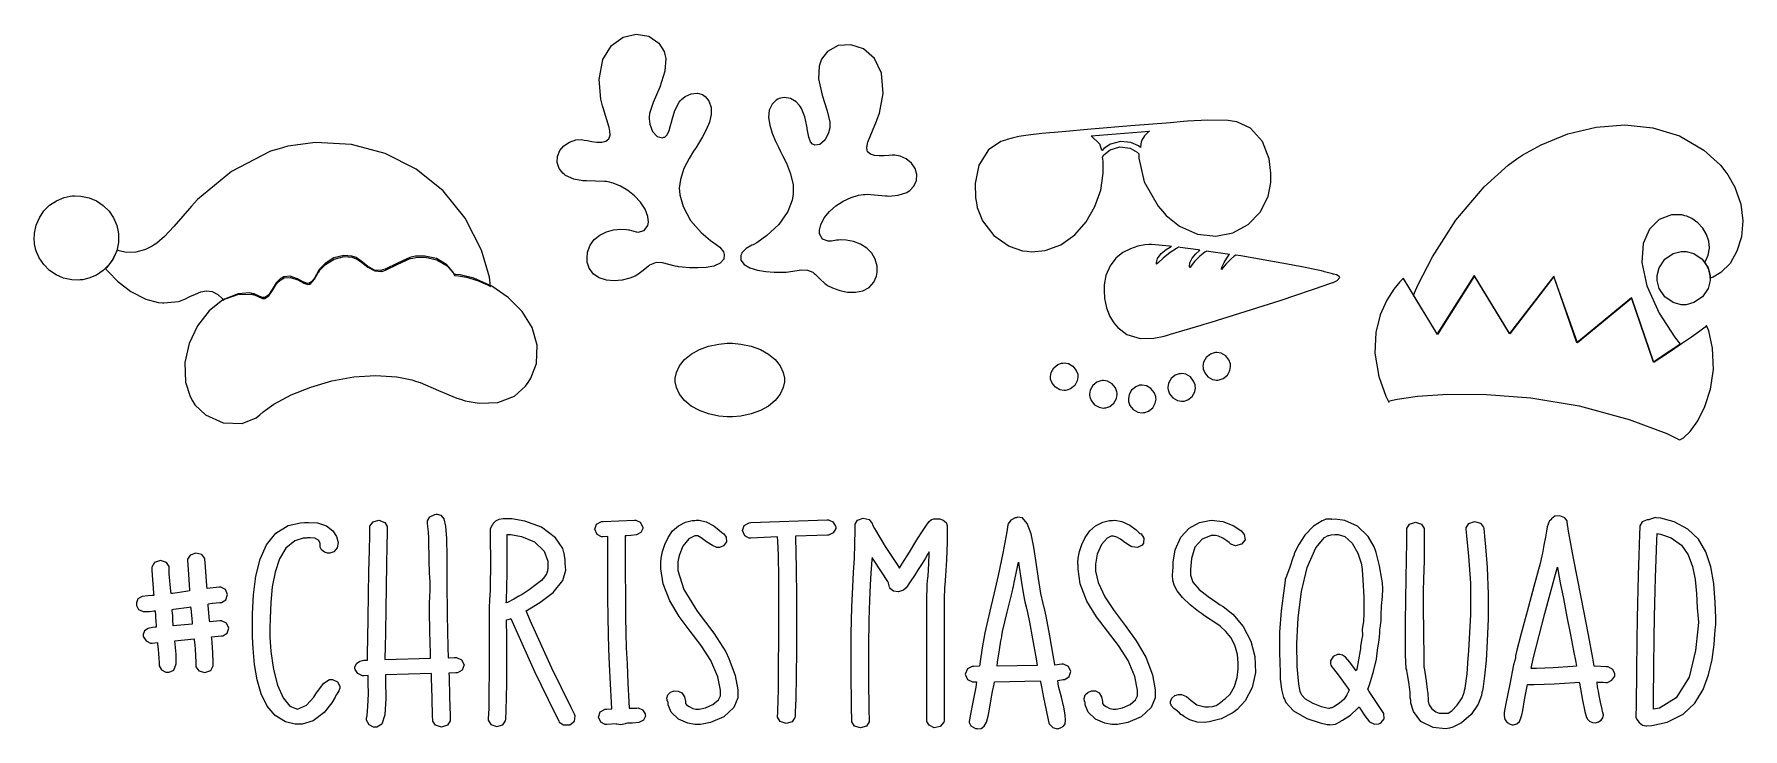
# Model space of a CAD drawing. Extents: x 0.18 to 7, y 1.45 to 4.22.
import ezdxf

# ---------------------------------------------------------------- set-up
doc = ezdxf.new("R2010")
doc.units = 0
doc.layers.get('0').update_dxf_attribs({"linetype": 'CONTINUOUS'})

msp = doc.modelspace()

# ---------------------------------------------------------------- linework, layer by layer
at = {"color": 39}
for points in [[(2.93435, 3.35038), (2.93587, 3.34483), (2.93392, 3.32628), (2.91954, 3.3094), (2.89497, 3.29861), (2.86388, 3.29281), (2.83003, 3.29081), (2.7971, 3.2915), (2.76882, 3.29368), (2.75385, 3.29542), (2.74897, 3.29617), (2.74046, 3.29775), (2.71528, 3.30447), (2.68892, 3.31168), (2.66471, 3.31244), (2.64361, 3.30518), (2.63747, 3.30138), (2.63303, 3.29856), (2.61274, 3.28125), (2.59142, 3.26443), (2.58649, 3.26183), (2.58003, 3.25836), (2.5594, 3.25028), (2.52886, 3.24257), (2.4969, 3.23958), (2.4656, 3.24203), (2.43707, 3.25076), (2.41331, 3.2665), (2.39643, 3.2901), (2.38917, 3.31413), (2.38857, 3.32221), (2.38792, 3.33018), (2.39035, 3.35433), (2.40033, 3.38172), (2.41704, 3.40435), (2.43918, 3.4221), (2.46522, 3.43494), (2.49382, 3.44282), (2.5236, 3.44553), (2.54585, 3.44433), (2.55311, 3.44303), (2.55572, 3.44282), (2.58388, 3.435), (2.58649, 3.43474), (2.59218, 3.43425), (2.61637, 3.44032), (2.63124, 3.4605), (2.63226, 3.46701), (2.63319, 3.47433), (2.63081, 3.49696), (2.61996, 3.52604), (2.60167, 3.5535), (2.57781, 3.57835), (2.55035, 3.59988), (2.52121, 3.61719), (2.49229, 3.62944), (2.47233, 3.63493), (2.4656, 3.63574), (2.45828, 3.63656), (2.38542, 3.6384), (2.37815, 3.63889), (2.37082, 3.63917), (2.33475, 3.64529), (2.30231, 3.66026), (2.29688, 3.66493), (2.29107, 3.66971), (2.27686, 3.68778), (2.26828, 3.71224), (2.26958, 3.73665), (2.27929, 3.7595), (2.29585, 3.77908), (2.31782, 3.79383), (2.34364, 3.80219), (2.36496, 3.80344), (2.37185, 3.8024), (2.37597, 3.80176), (2.38851, 3.79949), (2.40776, 3.79622), (2.42779, 3.79394), (2.44683, 3.794), (2.46317, 3.79769), (2.47499, 3.80643), (2.48053, 3.82146), (2.47954, 3.83865), (2.47814, 3.84407), (2.47601, 3.85189), (2.45204, 3.93083), (2.44997, 3.93892), (2.44374, 3.96451), (2.43713, 4.04422), (2.4515, 4.12418), (2.48583, 4.18012), (2.53267, 4.21326), (2.58475, 4.22488), (2.63471, 4.21619), (2.67518, 4.18853), (2.69601, 4.15517), (2.69894, 4.14307), (2.70269, 4.12739), (2.69928, 4.07676), (2.67822, 4.0134), (2.65192, 3.95236), (2.63764, 3.9081), (2.63644, 3.89307), (2.63596, 3.88639), (2.63894, 3.86589), (2.64958, 3.83658), (2.66824, 3.81543), (2.68896, 3.81093), (2.69476, 3.81282), (2.6984, 3.81396), (2.70768, 3.82297), (2.71625, 3.8405), (2.72185, 3.86035), (2.72483, 3.87321), (2.72601, 3.87744), (2.72808, 3.8845), (2.73888, 3.92003), (2.75543, 3.95296), (2.76042, 3.95865), (2.76471, 3.9636), (2.78033, 3.97601), (2.80414, 3.98708), (2.82954, 3.98915), (2.8489, 3.98318), (2.85417, 3.97949), (2.86019, 3.97537), (2.87494, 3.95811), (2.88406, 3.93229), (2.88385, 3.90354), (2.87642, 3.87326), (2.86404, 3.84304), (2.84901, 3.81429), (2.8335, 3.78847), (2.82319, 3.7724), (2.81976, 3.76704), (2.81347, 3.75749), (2.79536, 3.72825), (2.77447, 3.68778), (2.76058, 3.64475), (2.75651, 3.60981), (2.75726, 3.59825), (2.7584, 3.58263), (2.77126, 3.53629), (2.80143, 3.48058), (2.84386, 3.43186), (2.88135, 3.40013), (2.89481, 3.39094), (2.89844, 3.38835), (2.91808, 3.37381), (2.93306, 3.35508), (2.93435, 3.35038)], [(3.00418, 3.34619), (3.00206, 3.34088), (3.00217, 3.32238), (3.01486, 3.30419), (3.03831, 3.29107), (3.06874, 3.28213), (3.10226, 3.27675), (3.1351, 3.27414), (3.16336, 3.27354), (3.17833, 3.27393), (3.18332, 3.27431), (3.19194, 3.27501), (3.21783, 3.27924), (3.2449, 3.28386), (3.26899, 3.28239), (3.28907, 3.27339), (3.29482, 3.2691), (3.29893, 3.266), (3.31743, 3.24724), (3.33697, 3.22851), (3.34169, 3.22538), (3.34776, 3.22131), (3.36762, 3.21121), (3.39729, 3.20053), (3.42871, 3.19439), (3.46001, 3.19374), (3.48921, 3.1996), (3.51438, 3.21294), (3.53353, 3.23469), (3.54335, 3.25792), (3.54482, 3.26594), (3.54622, 3.27382), (3.54628, 3.29807), (3.53917, 3.32628), (3.52485, 3.35038), (3.50467, 3.37017), (3.47999, 3.38547), (3.45221, 3.39611), (3.42264, 3.40181), (3.40013, 3.40294), (3.39268, 3.40246), (3.38406, 3.40246), (3.36475, 3.39725), (3.35835, 3.39725), (3.35097, 3.39725), (3.32889, 3.40571), (3.31668, 3.42671), (3.31668, 3.43371), (3.31646, 3.44114), (3.32113, 3.46343), (3.33485, 3.49132), (3.35579, 3.51665), (3.382, 3.5389), (3.4114, 3.55746), (3.44206, 3.57172), (3.4719, 3.581), (3.49219, 3.58458), (3.49897, 3.58475), (3.50624, 3.58501), (3.57915, 3.579), (3.58649, 3.57844), (3.59375, 3.57824), (3.63021, 3.58111), (3.66456, 3.59229), (3.67085, 3.59619), (3.67703, 3.60037), (3.69293, 3.61692), (3.70383, 3.64035), (3.70497, 3.66482), (3.69764, 3.68853), (3.68317, 3.70975), (3.66287, 3.72672), (3.63818, 3.73774), (3.61729, 3.74126), (3.6104, 3.741), (3.60618, 3.74078), (3.59364, 3.73981), (3.57428, 3.73844), (3.55414, 3.73817), (3.53526, 3.74007), (3.51942, 3.74539), (3.50857, 3.75521), (3.50461, 3.77072), (3.50738, 3.78782), (3.50939, 3.79308), (3.51221, 3.80062), (3.544, 3.8769), (3.54688, 3.88471), (3.55561, 3.90944), (3.57021, 3.9879), (3.56396, 4.06879), (3.53554, 4.12788), (3.49229, 4.16564), (3.44168, 4.18251), (3.39111, 4.17904), (3.34804, 4.15565), (3.32383, 4.12462), (3.31976, 4.11285), (3.31435, 4.0976), (3.31256, 4.0466), (3.32721, 3.98133), (3.34744, 3.91803), (3.35747, 3.87272), (3.35732, 3.85764), (3.35704, 3.85097), (3.352, 3.83089), (3.33849, 3.80268), (3.31799, 3.78353), (3.2971, 3.78119), (3.29167, 3.78369), (3.28814, 3.78515), (3.27994, 3.79514), (3.27328, 3.81353), (3.26953, 3.83365), (3.26758, 3.84631), (3.26665, 3.85037), (3.26535, 3.85769), (3.25792, 3.8941), (3.24474, 3.9285), (3.24061, 3.93474), (3.23693, 3.94021), (3.22276, 3.95443), (3.20036, 3.96783), (3.1754, 3.97228), (3.1556, 3.9681), (3.15001, 3.96496), (3.14356, 3.96143), (3.12701, 3.94564), (3.11535, 3.92074), (3.11279, 3.89204), (3.11729, 3.86117), (3.12674, 3.82986), (3.139, 3.79986), (3.15192, 3.77279), (3.1606, 3.75597), (3.16351, 3.75032), (3.16878, 3.74018), (3.18397, 3.70925), (3.2009, 3.66689), (3.2105, 3.62278), (3.21121, 3.58772), (3.20936, 3.57639), (3.20671, 3.56099), (3.18929, 3.51628), (3.15365, 3.46403), (3.10622, 3.41982), (3.06543, 3.39165), (3.05106, 3.38368), (3.04606, 3.38163), (3.02289, 3.36888), (3.00597, 3.35092), (3.00418, 3.34619)]]:
    msp.add_lwpolyline(points, close=True, dxfattribs=at)
at = {"color": 0}
for points in [[(4.96354, 3.87744), (4.94738, 3.87956), (4.86664, 3.88189), (4.78592, 3.8769), (4.76981, 3.87532), (4.71733, 3.87099), (4.55994, 3.85796), (4.40136, 3.84489), (4.28575, 3.83524), (4.20464, 3.82785), (4.14974, 3.82178), (4.11263, 3.81603), (4.08496, 3.80957), (4.06494, 3.80354), (4.05832, 3.80138), (4.04021, 3.79585), (3.99104, 3.76221), (3.95285, 3.70182), (3.93847, 3.62869), (3.93978, 3.57042), (3.94271, 3.55138), (3.94569, 3.53299), (3.96707, 3.47971), (4.01221, 3.42057), (4.07335, 3.37842), (4.12733, 3.35969), (4.14583, 3.35764), (4.16319, 3.35562), (4.21674, 3.36046), (4.28028, 3.38346), (4.33539, 3.4229), (4.38097, 3.47499), (4.4159, 3.53592), (4.43907, 3.60183), (4.44943, 3.66906), (4.44862, 3.71789), (4.44586, 3.73367), (4.45161, 3.74235), (4.47694, 3.76292), (4.516, 3.77512), (4.55643, 3.76975), (4.58464, 3.75379), (4.59169, 3.74621), (4.59142, 3.72879), (4.61312, 3.63488), (4.66872, 3.53737), (4.68544, 3.51807), (4.70014, 3.50103), (4.75369, 3.45785), (4.82607, 3.42524), (4.89849, 3.41737), (4.9669, 3.43147), (5.02724, 3.46468), (5.07536, 3.51411), (5.10721, 3.57693), (5.11876, 3.632), (5.11876, 3.65033), (5.11893, 3.66949), (5.11133, 3.72689), (5.08524, 3.79596), (5.03711, 3.84901), (4.98253, 3.87457), (4.96354, 3.87744)], [(4.60211, 3.79719), (4.60211, 3.79719), (4.60211, 3.79719), (4.60211, 3.79719), (4.60129, 3.79486), (4.59765, 3.77436), (4.59793, 3.77225), (4.58957, 3.77875), (4.55963, 3.79183), (4.51824, 3.79611), (4.47835, 3.78532), (4.45161, 3.76747), (4.44476, 3.75971), (4.44396, 3.76156), (4.43722, 3.78136), (4.43647, 3.78369), (4.43544, 3.78472), (4.43306, 3.78842), (4.40414, 3.81597), (4.40104, 3.81803), (4.63336, 3.83783), (4.62967, 3.83475), (4.61458, 3.81912), (4.60363, 3.80138), (4.60211, 3.79719)], [(4.90728, 2.84304), (4.9126, 2.84343), (4.92828, 2.84901), (4.94476, 2.86225), (4.95503, 2.88075), (4.95785, 2.89719), (4.95731, 2.90246), (4.95692, 2.90776), (4.95133, 2.92344), (4.9381, 2.93994), (4.9196, 2.95019), (4.90315, 2.95296), (4.89789, 2.95242), (4.89258, 2.9521), (4.8769, 2.94656), (4.8604, 2.93332), (4.85015, 2.91482), (4.84739, 2.89839), (4.84793, 2.89307), (4.84847, 2.88775), (4.85422, 2.87207), (4.8674, 2.85558), (4.88569, 2.84532), (4.90196, 2.84256), (4.90728, 2.84304)], [(4.23856, 2.8514), (4.23817, 2.85672), (4.24121, 2.87299), (4.25142, 2.89128), (4.26768, 2.90446), (4.28321, 2.91021), (4.28851, 2.91075), (4.29378, 2.91129), (4.31006, 2.90853), (4.32835, 2.89828), (4.34153, 2.88178), (4.34733, 2.86615), (4.34793, 2.86079), (4.34842, 2.85553), (4.34565, 2.83925), (4.33539, 2.82096), (4.3189, 2.80778), (4.30322, 2.80197), (4.2979, 2.80138), (4.29258, 2.80089), (4.27632, 2.80365), (4.25803, 2.81392), (4.24485, 2.8304), (4.2391, 2.84608), (4.23856, 2.8514)], [(4.76665, 2.75868), (4.77197, 2.75906), (4.78765, 2.7646), (4.80414, 2.77783), (4.8144, 2.79633), (4.81722, 2.81278), (4.81668, 2.81803), (4.81608, 2.8234), (4.81028, 2.83908), (4.7971, 2.85558), (4.77881, 2.86583), (4.76253, 2.8686), (4.75726, 2.86806), (4.75196, 2.86774), (4.73628, 2.86219), (4.71978, 2.84896), (4.70953, 2.83046), (4.70676, 2.81401), (4.70731, 2.80871), (4.70785, 2.80354), (4.7136, 2.78831), (4.72678, 2.77197), (4.74507, 2.76156), (4.76133, 2.75836), (4.76665, 2.75868)], [(4.45415, 2.73161), (4.45947, 2.73199), (4.47515, 2.73753), (4.49164, 2.75076), (4.5019, 2.76926), (4.50472, 2.78569), (4.50418, 2.79096), (4.50358, 2.79633), (4.49778, 2.81201), (4.4846, 2.8285), (4.46631, 2.83876), (4.45003, 2.84153), (4.44476, 2.84099), (4.4394, 2.84044), (4.42378, 2.83464), (4.40728, 2.82146), (4.39703, 2.80317), (4.39426, 2.78689), (4.39481, 2.78157), (4.39535, 2.77632), (4.4011, 2.76079), (4.41428, 2.74451), (4.43257, 2.73432), (4.44883, 2.73128), (4.45415, 2.73161)], [(4.60938, 2.71283), (4.61469, 2.71322), (4.63037, 2.71881), (4.64686, 2.73204), (4.65712, 2.75054), (4.65994, 2.76699), (4.6594, 2.77225), (4.65881, 2.77761), (4.653, 2.79324), (4.63981, 2.80974), (4.62153, 2.81999), (4.60525, 2.82275), (4.59999, 2.82221), (4.59462, 2.82189), (4.57894, 2.81635), (4.56244, 2.80311), (4.55225, 2.78461), (4.54949, 2.76818), (4.55003, 2.76286), (4.55035, 2.75754), (4.55588, 2.74186), (4.56912, 2.72538), (4.58762, 2.71511), (4.60406, 2.71229), (4.60938, 2.71283)], [(1.40104, 1.6149), (1.40104, 1.61143), (1.39686, 1.60101), (1.38851, 1.58865), (1.38645, 1.58475), (1.38227, 1.57667), (1.36838, 1.5529), (1.33838, 1.51426), (1.29487, 1.48178), (1.25103, 1.46804), (1.23644, 1.46804), (1.22325, 1.46804), (1.18376, 1.47706), (1.14214, 1.50217), (1.11024, 1.54058), (1.08681, 1.58942), (1.07058, 1.64589), (1.06022, 1.70714), (1.05447, 1.77035), (1.05235, 1.81706), (1.05208, 1.83263), (1.05165, 1.85172), (1.05192, 1.9089), (1.05572, 1.98546), (1.06527, 2.05914), (1.08225, 2.12679), (1.10845, 2.18522), (1.14551, 2.23122), (1.19526, 2.26167), (1.24327, 2.27306), (1.25939, 2.27328), (1.26069, 2.27328), (1.26362, 2.27328), (1.26459, 2.27328), (1.2761, 2.27442), (1.31136, 2.27192), (1.34728, 2.25993), (1.37277, 2.24067), (1.38813, 2.21739), (1.39378, 2.19353), (1.39008, 2.17236), (1.37744, 2.15717), (1.36149, 2.15136), (1.35623, 2.15136), (1.35211, 2.15158), (1.34001, 2.15549), (1.32823, 2.16444), (1.3221, 2.17572), (1.32183, 2.18446), (1.32292, 2.18679), (1.32292, 2.19086), (1.3163, 2.20307), (1.30062, 2.21104), (1.28201, 2.21322), (1.2704, 2.21257), (1.26666, 2.21181), (1.25515, 2.21158), (1.22092, 2.20063), (1.18598, 2.17182), (1.16037, 2.12901), (1.14269, 2.07601), (1.1314, 2.01639), (1.12511, 1.95389), (1.1224, 1.89208), (1.12185, 1.84912), (1.12185, 1.83475), (1.12185, 1.81575), (1.12543, 1.75879), (1.13585, 1.6869), (1.1524, 1.62358), (1.17448, 1.57314), (1.20139, 1.5401), (1.23258, 1.52875), (1.26742, 1.54357), (1.29742, 1.5765), (1.30523, 1.58886), (1.31147, 1.59879), (1.3367, 1.63237), (1.35916, 1.64615), (1.36664, 1.64615), (1.37185, 1.64643), (1.39165, 1.63764), (1.40104, 1.62061), (1.40104, 1.6149)], [(1.86458, 1.67329), (1.83649, 1.67219), (1.83697, 1.65685), (1.83942, 1.57775), (1.84142, 1.50168), (1.84169, 1.48785), (1.84169, 1.48188), (1.83074, 1.46382), (1.80675, 1.45638), (1.78276, 1.46414), (1.77186, 1.48042), (1.77186, 1.48579), (1.7716, 1.49908), (1.76964, 1.57172), (1.76714, 1.65272), (1.76665, 1.67014), (1.58333, 1.66493), (1.5835, 1.64144), (1.5841, 1.57086), (1.58122, 1.50608), (1.56896, 1.46864), (1.54844, 1.4566), (1.54167, 1.4566), (1.53569, 1.4566), (1.51779, 1.4656), (1.50726, 1.48465), (1.50726, 1.491), (1.50956, 1.50288), (1.51324, 1.53911), (1.51508, 1.58903), (1.5146, 1.63292), (1.51378, 1.65608), (1.51357, 1.66287), (1.49794, 1.66178), (1.49169, 1.66178), (1.47304, 1.67014), (1.46197, 1.68685), (1.46149, 1.69097), (1.46149, 1.69581), (1.46724, 1.71012), (1.48096, 1.71978), (1.49744, 1.72336), (1.50792, 1.72407), (1.51144, 1.72428), (1.51144, 1.73085), (1.51178, 1.75043), (1.51275, 1.80979), (1.51411, 1.8915), (1.51574, 1.9846), (1.51736, 2.07829), (1.51888, 2.16157), (1.52012, 2.22364), (1.52056, 2.24675), (1.52083, 2.25347), (1.52138, 2.2595), (1.53347, 2.27647), (1.55724, 2.28267), (1.58024, 2.27403), (1.5906, 2.25786), (1.5906, 2.25244), (1.5906, 2.25244), (1.59017, 2.23292), (1.58914, 2.18067), (1.58762, 2.10553), (1.58594, 2.01719), (1.58421, 1.92535), (1.58268, 1.83985), (1.58165, 1.77024), (1.58128, 1.73736), (1.58128, 1.7264), (1.76357, 1.73161), (1.76303, 1.74963), (1.76064, 1.84022), (1.75939, 1.91818), (1.75939, 1.94413), (1.75939, 1.95226), (1.7601, 1.97667), (1.76133, 2.00375), (1.76156, 2.03201), (1.76019, 2.05908), (1.75939, 2.06803), (1.75885, 2.07351), (1.75726, 2.12022), (1.75726, 2.13574), (1.75726, 2.14708), (1.757, 2.1811), (1.75629, 2.21326), (1.75526, 2.23486), (1.75412, 2.24854), (1.75299, 2.25683), (1.75196, 2.26232), (1.75125, 2.26764), (1.75103, 2.27344), (1.75103, 2.27533), (1.75103, 2.28065), (1.76042, 2.29644), (1.78022, 2.30638), (1.78543, 2.30658), (1.7901, 2.30658), (1.80419, 2.30279), (1.81629, 2.28842), (1.82324, 2.25911), (1.82656, 2.21039), (1.82764, 2.13792), (1.82818, 2.03722), (1.82954, 1.90397), (1.83208, 1.77626), (1.83333, 1.73367), (1.85938, 1.73469), (1.86626, 1.73469), (1.8871, 1.72558), (1.89714, 1.70518), (1.88954, 1.68419), (1.87093, 1.67372), (1.86458, 1.67329)], [(2.14481, 1.92117), (2.15842, 1.92925), (2.19894, 1.95415), (2.25233, 1.99397), (2.29124, 2.0415), (2.30376, 2.08388), (2.30208, 2.09722), (2.30181, 2.09907), (2.30122, 2.10807), (2.30012, 2.12537), (2.29839, 2.14264), (2.29688, 2.15169), (2.29585, 2.15349), (2.29107, 2.16954), (2.26183, 2.21317), (2.20665, 2.25504), (2.13949, 2.27979), (2.08718, 2.28788), (2.06976, 2.28788), (2.0656, 2.28788), (2.05317, 2.28788), (2.0364, 2.28592), (2.02197, 2.27951), (2.01378, 2.26975), (2.01247, 2.26594), (2.00868, 2.26303), (2.00185, 2.24843), (2.00103, 2.20806), (2.0025, 2.12142), (2.00065, 2.00407), (1.99897, 1.96496), (1.99767, 1.93343), (1.99675, 1.74154), (1.99528, 1.53082), (1.99376, 1.4899), (1.99376, 1.48415), (2.00418, 1.46679), (2.02746, 1.45844), (2.05132, 1.46533), (2.0631, 1.48204), (2.06353, 1.48785), (2.06494, 1.52333), (2.06754, 1.62972), (2.06819, 1.74376), (2.06733, 1.82904), (2.06668, 1.87082), (2.06668, 1.88471), (2.06819, 1.88499), (2.08306, 1.88943), (2.08436, 1.88992), (2.09972, 1.85476), (2.17887, 1.67876), (2.25911, 1.5121), (2.27501, 1.48161), (2.2774, 1.47651), (2.294, 1.4655), (2.31922, 1.46571), (2.33826, 1.48047), (2.34088, 1.50185), (2.33854, 1.50765), (2.32422, 1.53424), (2.24713, 1.6914), (2.16276, 1.87929), (2.14481, 1.92117)], [(2.62082, 1.50553), (2.62093, 1.50038), (2.61399, 1.48465), (2.59543, 1.4751), (2.56999, 1.47217), (2.54949, 1.47163), (2.54269, 1.47119), (2.53982, 1.4694), (2.52317, 1.46544), (2.50754, 1.46778), (2.50521, 1.46907), (2.46669, 1.46701), (2.46067, 1.46701), (2.44276, 1.47618), (2.43343, 1.49658), (2.44069, 1.51758), (2.46001, 1.52806), (2.46669, 1.52849), (2.48643, 1.52951), (2.48525, 1.55453), (2.48156, 1.62956), (2.47781, 1.70643), (2.4751, 1.76964), (2.47314, 1.82889), (2.4719, 1.89372), (2.47119, 1.97379), (2.47086, 2.07872), (2.47081, 2.18321), (2.47081, 2.21804), (2.4521, 2.21701), (2.44607, 2.21701), (2.42817, 2.22618), (2.41889, 2.24658), (2.42617, 2.26758), (2.44542, 2.27806), (2.4521, 2.27849), (2.5771, 2.28369), (2.58268, 2.28369), (2.59961, 2.27496), (2.61014, 2.2584), (2.6104, 2.2545), (2.6104, 2.2494), (2.6034, 2.23406), (2.58604, 2.22444), (2.56338, 2.22131), (2.54628, 2.2206), (2.54064, 2.22017), (2.54064, 2.18539), (2.54069, 2.08094), (2.54101, 1.97635), (2.54172, 1.89665), (2.54297, 1.83214), (2.54486, 1.77311), (2.54764, 1.70979), (2.55138, 1.63254), (2.55507, 1.55686), (2.55626, 1.53157), (2.58751, 1.53267), (2.59164, 1.53321), (2.61003, 1.52576), (2.62056, 1.50944), (2.62082, 1.50553)], [(2.95415, 1.73058), (2.95882, 1.71967), (2.97939, 1.66249), (2.99061, 1.60499), (2.99061, 1.58578), (2.99061, 1.57303), (2.97472, 1.53472), (2.93463, 1.4975), (2.88163, 1.47478), (2.84071, 1.46701), (2.8271, 1.46701), (2.81793, 1.46701), (2.79053, 1.47222), (2.75282, 1.48828), (2.72336, 1.51585), (2.71149, 1.54563), (2.71149, 1.55556), (2.70936, 1.55903), (2.70665, 1.57161), (2.71094, 1.58529), (2.72163, 1.59543), (2.73617, 1.60092), (2.75201, 1.60053), (2.7665, 1.5931), (2.77713, 1.57747), (2.78125, 1.55871), (2.78125, 1.5524), (2.78125, 1.55083), (2.78515, 1.54606), (2.79551, 1.53814), (2.81022, 1.53136), (2.82286, 1.52849), (2.8271, 1.52849), (2.83544, 1.52849), (2.86062, 1.53364), (2.89074, 1.54699), (2.91249, 1.56543), (2.92085, 1.58074), (2.92085, 1.58578), (2.92085, 1.60385), (2.91037, 1.65793), (2.88297, 1.72239), (2.84429, 1.78207), (2.80012, 1.83968), (2.75618, 1.89822), (2.71821, 1.9605), (2.692, 2.02935), (2.68283, 2.08817), (2.68332, 2.10764), (2.68229, 2.10764), (2.68229, 2.11356), (2.68392, 2.13118), (2.68907, 2.15815), (2.69814, 2.18664), (2.71153, 2.21457), (2.72971, 2.24001), (2.75304, 2.26101), (2.78185, 2.27556), (2.80794, 2.28136), (2.81668, 2.28157), (2.81901, 2.28157), (2.82428, 2.28267), (2.82607, 2.28267), (2.8355, 2.28267), (2.86399, 2.27604), (2.89372, 2.26069), (2.91569, 2.2436), (2.92654, 2.234), (2.93024, 2.23161), (2.93451, 2.22906), (2.94413, 2.21565), (2.94467, 2.19672), (2.93326, 2.18093), (2.91689, 2.17432), (2.91146, 2.17432), (2.90582, 2.17432), (2.889, 2.18153), (2.86561, 2.19726), (2.84375, 2.213), (2.83046, 2.22017), (2.82607, 2.22017), (2.81814, 2.22017), (2.79454, 2.20833), (2.77094, 2.17914), (2.75612, 2.14242), (2.75103, 2.11637), (2.75103, 2.10764), (2.75119, 2.08231), (2.77399, 2.00629), (2.82835, 1.91911), (2.89486, 1.83197), (2.94254, 1.75732), (2.95415, 1.73058)], [(3.38124, 2.25553), (3.38124, 2.24968), (3.37082, 2.23199), (3.35206, 2.22353), (3.34793, 2.22325), (3.21978, 2.21907), (3.22071, 2.20508), (3.22211, 2.16292), (3.22368, 2.0816), (3.22456, 1.98292), (3.22472, 1.87457), (3.22418, 1.76438), (3.22299, 1.6601), (3.22114, 1.5695), (3.21957, 1.51764), (3.21875, 1.50032), (3.21826, 1.49451), (3.20649, 1.47786), (3.18267, 1.47097), (3.1594, 1.47928), (3.14899, 1.49669), (3.14899, 1.50244), (3.14925, 1.50999), (3.15028, 1.53244), (3.15121, 1.553), (3.15186, 1.57232), (3.15229, 1.59879), (3.15267, 1.64074), (3.15306, 1.70638), (3.15349, 1.80404), (3.15403, 1.90756), (3.15419, 1.942), (3.15419, 1.942), (3.15408, 1.97478), (3.15354, 2.05219), (3.15196, 2.14328), (3.15028, 2.19879), (3.14899, 2.21701), (3.04167, 2.21181), (3.0356, 2.21181), (3.01747, 2.22097), (3.00846, 2.24137), (3.016, 2.26238), (3.0351, 2.27285), (3.04167, 2.27328), (3.3469, 2.28472), (3.35265, 2.28472), (3.3699, 2.27642), (3.38069, 2.25971), (3.38124, 2.25553)], [(3.81565, 2.01286), (3.815, 2.00435), (3.81467, 1.97846), (3.81413, 1.91288), (3.81392, 1.82726), (3.81392, 1.73253), (3.81407, 1.63971), (3.81424, 1.55979), (3.81446, 1.50379), (3.81456, 1.48264), (3.81456, 1.48264), (3.8125, 1.47592), (3.79753, 1.45822), (3.77419, 1.4535), (3.75364, 1.4636), (3.74479, 1.47868), (3.74479, 1.48367), (3.74479, 1.51828), (3.74479, 1.62196), (3.74479, 1.73438), (3.74485, 1.82368), (3.7449, 1.89264), (3.74507, 1.94417), (3.74528, 1.98101), (3.74556, 2.00592), (3.74593, 2.02171), (3.74642, 2.03125), (3.74707, 2.03728), (3.74783, 2.04258), (3.74869, 2.05003), (3.74978, 2.06233), (3.75103, 2.08231), (3.7525, 2.11279), (3.75379, 2.14567), (3.75418, 2.15657), (3.75299, 2.15446), (3.74914, 2.14822), (3.73915, 2.13189), (3.72569, 2.11025), (3.7105, 2.08604), (3.69521, 2.06196), (3.68137, 2.04064), (3.67057, 2.02474), (3.66639, 2.01861), (3.66461, 2.01704), (3.66243, 2.01303), (3.65121, 2.00336), (3.63189, 1.99658), (3.61199, 1.99903), (3.59918, 2.00863), (3.5969, 2.01286), (3.5956, 2.01497), (3.59142, 2.03162), (3.59169, 2.03267), (3.58854, 2.03788), (3.56392, 2.07617), (3.53256, 2.12381), (3.52604, 2.13368), (3.52561, 2.12668), (3.52399, 2.10562), (3.52126, 2.07081), (3.51833, 2.02513), (3.51557, 1.96419), (3.5134, 1.88385), (3.51226, 1.77979), (3.51247, 1.64785), (3.51389, 1.52474), (3.5146, 1.48367), (3.5146, 1.47797), (3.50364, 1.46083), (3.47965, 1.45324), (3.45568, 1.46083), (3.44476, 1.47797), (3.44476, 1.48367), (3.44401, 1.53326), (3.44271, 1.68192), (3.44319, 1.8291), (3.44547, 1.93647), (3.44879, 2.01497), (3.45247, 2.07568), (3.45574, 2.12972), (3.45796, 2.1881), (3.4585, 2.24343), (3.45833, 2.26183), (3.45833, 2.26719), (3.46832, 2.28326), (3.49083, 2.29178), (3.51454, 2.28586), (3.52718, 2.26981), (3.5281, 2.26389), (3.53537, 2.24957), (3.57861, 2.17839), (3.62603, 2.10661), (3.63542, 2.09201), (3.6454, 2.10796), (3.67513, 2.15593), (3.70508, 2.20437), (3.72706, 2.23953), (3.74294, 2.2634), (3.75461, 2.2781), (3.764, 2.28569), (3.77289, 2.28825), (3.78071, 2.28814), (3.78331, 2.28788), (3.78618, 2.2889), (3.79611, 2.28863), (3.81011, 2.28347), (3.8214, 2.27322), (3.82607, 2.26232), (3.82607, 2.25868), (3.82667, 2.24278), (3.82628, 2.19493), (3.82351, 2.12522), (3.81944, 2.06082), (3.81668, 2.02485), (3.81565, 2.01286)], [(4.2844, 1.70762), (4.25624, 1.70454), (4.25597, 1.70687), (4.24968, 1.74376), (4.23589, 1.82161), (4.22136, 1.89919), (4.21382, 1.93576), (4.21251, 1.93782), (4.20882, 1.95068), (4.20068, 1.99013), (4.19097, 2.05051), (4.18197, 2.11376), (4.17236, 2.17486), (4.16081, 2.22846), (4.14594, 2.26953), (4.12646, 2.29281), (4.10628, 2.29546), (4.10101, 2.29308), (4.09739, 2.29204), (4.08018, 2.28331), (4.06922, 2.26882), (4.06874, 2.26492), (4.06381, 2.23643), (4.04796, 2.15104), (4.02989, 2.06278), (4.01411, 1.99343), (4.00022, 1.93642), (3.98779, 1.88514), (3.97646, 1.83296), (3.96571, 1.77328), (3.95751, 1.71789), (3.95518, 1.69933), (3.93229, 1.69824), (3.92611, 1.69824), (3.90756, 1.68869), (3.89854, 1.66754), (3.9069, 1.64643), (3.92746, 1.63683), (3.93435, 1.63683), (3.94374, 1.63683), (3.94011, 1.61664), (3.92887, 1.55599), (3.91965, 1.50819), (3.91488, 1.48535), (3.91351, 1.47949), (3.91351, 1.47949), (3.91351, 1.4751), (3.92051, 1.46186), (3.93901, 1.45144), (3.94476, 1.45036), (3.94879, 1.44949), (3.96169, 1.45074), (3.97412, 1.45975), (3.98318, 1.4764), (3.98996, 1.49963), (3.99544, 1.52838), (4.00087, 1.56168), (4.00722, 1.59853), (4.01324, 1.6281), (4.01563, 1.63786), (4.19792, 1.64094), (4.19868, 1.63704), (4.20242, 1.61714), (4.21039, 1.57508), (4.22076, 1.52408), (4.22917, 1.48589), (4.23232, 1.47325), (4.23361, 1.46913), (4.24778, 1.45443), (4.26563, 1.4496), (4.26878, 1.45036), (4.27197, 1.45117), (4.28153, 1.45437), (4.29085, 1.46035), (4.29665, 1.46989), (4.29883, 1.48465), (4.29719, 1.50613), (4.29172, 1.53608), (4.28228, 1.57596), (4.27219, 1.61464), (4.26878, 1.62744), (4.26878, 1.63135), (4.26796, 1.64176), (4.26768, 1.64307), (4.28961, 1.64615), (4.29563, 1.64692), (4.31267, 1.65799), (4.31939, 1.67887), (4.30994, 1.69879), (4.29075, 1.70762), (4.2844, 1.70762)], [(4.65625, 1.58578), (4.65625, 1.57303), (4.64035, 1.53472), (4.60026, 1.4975), (4.54725, 1.47478), (4.50635, 1.46701), (4.49274, 1.46701), (4.48356, 1.46701), (4.45617, 1.47222), (4.41846, 1.48828), (4.38894, 1.51585), (4.37706, 1.54563), (4.37706, 1.55556), (4.375, 1.55897), (4.37256, 1.57135), (4.37696, 1.58496), (4.38769, 1.59521), (4.40218, 1.60086), (4.41792, 1.60069), (4.43229, 1.59338), (4.44282, 1.57769), (4.44689, 1.55875), (4.44689, 1.5524), (4.44689, 1.55083), (4.45079, 1.54606), (4.46115, 1.53814), (4.47586, 1.53136), (4.4885, 1.52849), (4.49274, 1.52849), (4.50108, 1.52849), (4.52626, 1.53364), (4.55637, 1.54699), (4.57813, 1.56543), (4.58649, 1.58074), (4.58649, 1.58578), (4.58649, 1.60394), (4.57601, 1.65842), (4.54861, 1.72287), (4.50993, 1.78213), (4.46576, 1.83931), (4.42182, 1.8974), (4.38385, 1.95947), (4.35764, 2.02854), (4.34847, 2.08794), (4.34896, 2.10764), (4.34793, 2.10764), (4.34793, 2.11356), (4.34956, 2.13118), (4.35471, 2.15815), (4.36376, 2.18664), (4.37717, 2.21457), (4.39535, 2.24001), (4.41868, 2.26101), (4.44749, 2.27556), (4.47358, 2.28136), (4.48232, 2.28157), (4.48232, 2.28157), (4.48643, 2.28157), (4.48643, 2.28157), (4.49539, 2.28282), (4.52344, 2.27821), (4.55533, 2.26275), (4.58035, 2.24397), (4.59299, 2.23318), (4.5969, 2.23058), (4.60081, 2.22825), (4.61187, 2.21104), (4.60992, 2.19069), (4.60732, 2.18679), (4.60519, 2.18371), (4.58615, 2.17449), (4.56407, 2.17617), (4.56044, 2.1785), (4.5541, 2.18201), (4.53597, 2.19407), (4.51872, 2.20703), (4.50385, 2.21582), (4.49078, 2.21907), (4.48643, 2.21907), (4.48101, 2.21907), (4.46485, 2.21072), (4.44282, 2.18631), (4.42562, 2.14703), (4.41872, 2.10732), (4.41872, 2.09407), (4.41862, 2.07926), (4.4286, 2.03472), (4.4554, 1.97732), (4.49338, 1.92036), (4.53706, 1.86219), (4.58078, 1.80126), (4.61897, 1.73594), (4.646, 1.66465), (4.65625, 1.60553), (4.65625, 1.58578)], [(4.9719, 1.51807), (4.96408, 1.5121), (4.92068, 1.48942), (4.87267, 1.47721), (4.86253, 1.4764), (4.85325, 1.47504), (4.82471, 1.47661), (4.79531, 1.48568), (4.77371, 1.49767), (4.76303, 1.50483), (4.75939, 1.50662), (4.75885, 1.50743), (4.75325, 1.51313), (4.74815, 1.51785), (4.74794, 1.51807), (4.74533, 1.51992), (4.7315, 1.5306), (4.72081, 1.54335), (4.71978, 1.54617), (4.71832, 1.54893), (4.71739, 1.55914), (4.72265, 1.57237), (4.73529, 1.58268), (4.75022, 1.58681), (4.75521, 1.58681), (4.76193, 1.58681), (4.78222, 1.57921), (4.80051, 1.56233), (4.82346, 1.54551), (4.85428, 1.53787), (4.86458, 1.53787), (4.86996, 1.53803), (4.88607, 1.53933), (4.89996, 1.54318), (4.91233, 1.55122), (4.92492, 1.56153), (4.92914, 1.56494), (4.93631, 1.56993), (4.9554, 1.5886), (4.97368, 1.61822), (4.98454, 1.65506), (4.98839, 1.68907), (4.98856, 1.70036), (4.98856, 1.71181), (4.98475, 1.74615), (4.97439, 1.78347), (4.95856, 1.81386), (4.93853, 1.83865), (4.91558, 1.85926), (4.89094, 1.87701), (4.86594, 1.89339), (4.8476, 1.90549), (4.84169, 1.90972), (4.83014, 1.91792), (4.79671, 1.94428), (4.76503, 1.97424), (4.74442, 2.00028), (4.73253, 2.02317), (4.72721, 2.04368), (4.72624, 2.06256), (4.72726, 2.08046), (4.72814, 2.09381), (4.72814, 2.09825), (4.72814, 2.11481), (4.73643, 2.16439), (4.75917, 2.21539), (4.79286, 2.25174), (4.83421, 2.27393), (4.87983, 2.28256), (4.92632, 2.27806), (4.97026, 2.2609), (5.00006, 2.24018), (5.00836, 2.23161), (5.01215, 2.2264), (5.01579, 2.20492), (5.0019, 2.18668), (4.97771, 2.18078), (4.95833, 2.18679), (4.95415, 2.19097), (4.95171, 2.19385), (4.94293, 2.20117), (4.92692, 2.21132), (4.90918, 2.21912), (4.89681, 2.22222), (4.89268, 2.22222), (4.88043, 2.22131), (4.84446, 2.20774), (4.8156, 2.17578), (4.80154, 2.1295), (4.7979, 2.08653), (4.7979, 2.07221), (4.7979, 2.06321), (4.80701, 2.03603), (4.83187, 2.00651), (4.86865, 1.97835), (4.9025, 1.95449), (4.91351, 1.94618), (4.92779, 1.93864), (4.96669, 1.90821), (5.00846, 1.85835), (5.03797, 1.8004), (5.05442, 1.73801), (5.05686, 1.67486), (5.04449, 1.61475), (5.01644, 1.56125), (4.98443, 1.52681), (4.9719, 1.51807)], [(5.50624, 1.60764), (5.51247, 1.625), (5.52869, 1.678), (5.53993, 1.72825), (5.54476, 1.76324), (5.54676, 1.78179), (5.5479, 1.78788), (5.54921, 1.79438), (5.55246, 1.81651), (5.55311, 1.83328), (5.55311, 1.83886), (5.55311, 1.8444), (5.55621, 1.861), (5.55935, 1.88346), (5.55935, 1.89094), (5.55935, 1.90338), (5.56082, 1.94065), (5.56364, 1.97797), (5.56506, 2.00906), (5.56375, 2.03233), (5.5625, 2.03993), (5.56119, 2.04801), (5.55181, 2.10129), (5.53928, 2.15397), (5.53646, 2.16178), (5.53163, 2.17649), (5.50722, 2.21739), (5.46431, 2.25857), (5.41396, 2.28239), (5.37489, 2.28771), (5.36253, 2.28575), (5.36014, 2.28657), (5.33854, 2.28657), (5.33649, 2.28575), (5.32374, 2.28097), (5.28836, 2.2589), (5.25401, 2.22379), (5.22965, 2.1856), (5.21593, 2.15842), (5.21149, 2.14931), (5.21149, 2.14507), (5.20589, 2.13226), (5.19374, 2.09571), (5.18158, 2.05908), (5.17606, 2.04628), (5.17606, 2.04199), (5.1716, 2.01187), (5.16004, 1.92128), (5.1536, 1.83567), (5.15343, 1.7545), (5.1556, 1.6741), (5.15625, 1.64725), (5.15701, 1.64025), (5.16064, 1.6065), (5.16949, 1.57433), (5.1729, 1.56803), (5.17828, 1.55485), (5.20936, 1.52121), (5.26237, 1.49018), (5.31511, 1.47287), (5.34369, 1.46729), (5.35101, 1.46701), (5.35465, 1.46599), (5.37651, 1.46767), (5.39638, 1.47825), (5.39899, 1.48161), (5.4044, 1.484), (5.43604, 1.5039), (5.4661, 1.53163), (5.47081, 1.53787), (5.47661, 1.52869), (5.49425, 1.50125), (5.51303, 1.47771), (5.53174, 1.46789), (5.54986, 1.46994), (5.55524, 1.47222), (5.55886, 1.47433), (5.57069, 1.48969), (5.5695, 1.51025), (5.56668, 1.51492), (5.56196, 1.52225), (5.51167, 1.59933), (5.50624, 1.60764)], [(5.96149, 1.59517), (5.95975, 1.58322), (5.94667, 1.54839), (5.91835, 1.507), (5.87929, 1.47401), (5.84457, 1.45606), (5.83231, 1.45242), (5.81625, 1.45008), (5.76644, 1.45492), (5.71793, 1.47928), (5.68782, 1.51813), (5.67725, 1.55246), (5.67708, 1.56392), (5.67708, 1.56392), (5.67524, 1.57292), (5.67449, 1.58865), (5.67503, 1.59201), (5.67503, 1.5956), (5.67318, 1.60622), (5.669, 1.63601), (5.66444, 1.66704), (5.66194, 1.68267), (5.66146, 1.68474), (5.65858, 1.68972), (5.65614, 1.74507), (5.65597, 1.87733), (5.65847, 2.05317), (5.66086, 2.1964), (5.66146, 2.24408), (5.66146, 2.24983), (5.67231, 2.26699), (5.69635, 2.27458), (5.72032, 2.26699), (5.73122, 2.24983), (5.73122, 2.24408), (5.73122, 2.22597), (5.73085, 2.17156), (5.72999, 2.12175), (5.72889, 2.08388), (5.72781, 2.04725), (5.72706, 2.00103), (5.72683, 1.93446), (5.72743, 1.83675), (5.72868, 1.7321), (5.72917, 1.69721), (5.73019, 1.69385), (5.73335, 1.67572), (5.7385, 1.64074), (5.74289, 1.60612), (5.74479, 1.59088), (5.74479, 1.58578), (5.74501, 1.58529), (5.74685, 1.56928), (5.74685, 1.56392), (5.74685, 1.55931), (5.75092, 1.54542), (5.76183, 1.52892), (5.77718, 1.51693), (5.79036, 1.51204), (5.79482, 1.51183), (5.82189, 1.51183), (5.82667, 1.51183), (5.84099, 1.52115), (5.86301, 1.54428), (5.88189, 1.57379), (5.89074, 1.59511), (5.89165, 1.60243), (5.89475, 1.61154), (5.90218, 1.66862), (5.90597, 1.73188), (5.90728, 1.74408), (5.91097, 1.78467), (5.91754, 1.90668), (5.91678, 2.03201), (5.90918, 2.13917), (5.90132, 2.22021), (5.89899, 2.24724), (5.89899, 2.25288), (5.90929, 2.26969), (5.93229, 2.27772), (5.95606, 2.27126), (5.9681, 2.25586), (5.96875, 2.25032), (5.97293, 2.20454), (5.97586, 2.17703), (5.98204, 2.09412), (5.98606, 1.98807), (5.98594, 1.88906), (5.98281, 1.79986), (5.97771, 1.72314), (5.97174, 1.66168), (5.96593, 1.61811), (5.96311, 1.60075), (5.96149, 1.59517)], [(6.46149, 1.69721), (6.45731, 1.69775), (6.41379, 1.70014), (6.4094, 1.70036), (6.40435, 1.73182), (6.38656, 1.82568), (6.35688, 1.97538), (6.32661, 2.13129), (6.3074, 2.23926), (6.30208, 2.27533), (6.30122, 2.28006), (6.29167, 2.29297), (6.27274, 2.30117), (6.25211, 2.29883), (6.23876, 2.28911), (6.23643, 2.28472), (6.23519, 2.28375), (6.23172, 2.28049), (6.22814, 2.27533), (6.22515, 2.26774), (6.22222, 2.25624), (6.21892, 2.23931), (6.21463, 2.21544), (6.20882, 2.18317), (6.20301, 2.15153), (6.20107, 2.14094), (6.19325, 2.11014), (6.16906, 2.01785), (6.14204, 1.91835), (6.11794, 1.83018), (6.10032, 1.76335), (6.09478, 1.741), (6.09478, 1.7321), (6.08778, 1.70524), (6.07238, 1.62756), (6.05697, 1.55013), (6.05003, 1.51492), (6.05003, 1.51492), (6.05003, 1.51161), (6.05029, 1.50162), (6.05311, 1.48708), (6.06142, 1.4745), (6.07374, 1.46783), (6.07813, 1.46701), (6.07813, 1.46701), (6.08203, 1.46599), (6.08333, 1.46599), (6.08757, 1.46599), (6.10042, 1.46983), (6.111, 1.47939), (6.11714, 1.49192), (6.11996, 1.50136), (6.12082, 1.5045), (6.12082, 1.5045), (6.12424, 1.52344), (6.13189, 1.56506), (6.13971, 1.60693), (6.1435, 1.62614), (6.14378, 1.62642), (6.17031, 1.62642), (6.25, 1.62993), (6.33251, 1.63499), (6.34999, 1.63574), (6.35047, 1.63183), (6.35428, 1.60906), (6.36247, 1.56418), (6.37224, 1.51888), (6.37864, 1.49544), (6.38124, 1.491), (6.38286, 1.4879), (6.3904, 1.47999), (6.40213, 1.47456), (6.41488, 1.47401), (6.42719, 1.4776), (6.43761, 1.48454), (6.44467, 1.49408), (6.44683, 1.50553), (6.44433, 1.51535), (6.44271, 1.51807), (6.44081, 1.52772), (6.435, 1.55658), (6.42974, 1.58322), (6.42632, 1.60053), (6.42432, 1.61106), (6.42324, 1.6174), (6.42264, 1.62213), (6.42199, 1.62771), (6.42111, 1.6346), (6.42085, 1.63683), (6.42578, 1.63656), (6.44596, 1.63536), (6.45628, 1.63471), (6.45628, 1.63471), (6.46235, 1.63471), (6.48058, 1.64333), (6.49164, 1.66032), (6.49164, 1.66596), (6.49192, 1.66938), (6.48356, 1.68593), (6.46588, 1.69672), (6.46149, 1.69721)], [(6.65728, 2.29308), (6.65468, 2.29335), (6.63021, 2.28629), (6.62815, 2.28472), (6.62153, 2.28472), (6.60167, 2.27599), (6.59169, 2.26069), (6.59169, 2.25553), (6.59076, 2.22711), (6.58806, 2.14171), (6.58556, 2.06299), (6.58388, 2.00461), (6.58263, 1.95167), (6.5816, 1.88949), (6.58035, 1.80322), (6.57861, 1.67811), (6.57671, 1.544), (6.57607, 1.49929), (6.57607, 1.49625), (6.57949, 1.48703), (6.58892, 1.47433), (6.60281, 1.46479), (6.61561, 1.46149), (6.61979, 1.46181), (6.64031, 1.46306), (6.70133, 1.47678), (6.76421, 1.50819), (6.81093, 1.55257), (6.84413, 1.60622), (6.86626, 1.66564), (6.88004, 1.72711), (6.88797, 1.78711), (6.8916, 1.82829), (6.89268, 1.84201), (6.89296, 1.84463), (6.89481, 1.8661), (6.89481, 1.87326), (6.89469, 1.89361), (6.89301, 1.95454), (6.8871, 2.02957), (6.87522, 2.09739), (6.85531, 2.15701), (6.82553, 2.20742), (6.78386, 2.24756), (6.7284, 2.27647), (6.67529, 2.29081), (6.65728, 2.29308)], [(2.11876, 1.98058), (2.11615, 1.979), (2.09526, 1.96767), (2.07032, 1.95481), (2.06565, 1.95242), (2.06586, 1.95931), (2.06662, 1.97987), (2.06739, 1.99858), (2.06799, 2.01389), (2.06831, 2.03108), (2.06853, 2.05556), (2.06868, 2.0925), (2.06868, 2.14735), (2.06874, 2.20589), (2.06874, 2.22538), (2.08317, 2.22538), (2.12663, 2.21826), (2.17887, 2.19635), (2.21664, 2.15901), (2.23122, 2.11897), (2.23122, 2.10558), (2.23122, 2.10238), (2.23118, 2.09278), (2.23004, 2.08094), (2.22635, 2.06928), (2.21869, 2.05675), (2.20557, 2.04258), (2.18549, 2.02576), (2.15707, 2.00543), (2.12842, 1.98665), (2.11876, 1.98058)], [(5.48438, 1.82954), (5.48438, 1.82303), (5.48019, 1.80339), (5.47601, 1.77849), (5.47601, 1.77012), (5.47547, 1.76232), (5.46115, 1.68838), (5.45936, 1.68158), (5.45313, 1.69038), (5.43397, 1.71631), (5.41715, 1.73579), (5.40424, 1.74436), (5.39399, 1.74621), (5.39063, 1.74621), (5.38482, 1.74621), (5.36757, 1.73839), (5.35622, 1.72081), (5.35622, 1.71496), (5.35622, 1.71343), (5.35672, 1.70888), (5.35856, 1.70372), (5.36236, 1.69781), (5.36871, 1.68967), (5.37819, 1.67774), (5.39139, 1.66043), (5.40886, 1.63624), (5.42572, 1.61171), (5.43126, 1.60346), (5.4291, 1.59879), (5.42236, 1.58485), (5.41114, 1.56819), (5.39253, 1.55181), (5.36947, 1.53771), (5.36143, 1.53369), (5.35856, 1.53369), (5.35075, 1.53136), (5.34999, 1.53054), (5.34267, 1.53153), (5.32113, 1.53722), (5.28733, 1.55013), (5.25722, 1.56808), (5.24186, 1.58371), (5.23958, 1.58996), (5.23508, 1.59842), (5.23031, 1.62831), (5.22412, 1.69829), (5.2226, 1.78993), (5.2276, 1.89324), (5.24078, 1.9981), (5.26389, 2.09463), (5.29867, 2.17264), (5.33247, 2.21392), (5.3469, 2.22222), (5.34999, 2.22222), (5.35938, 2.22433), (5.37343, 2.2264), (5.37815, 2.2264), (5.38693, 2.2264), (5.41342, 2.21739), (5.44336, 2.19151), (5.46642, 2.15082), (5.47889, 2.11089), (5.48122, 2.09722), (5.48301, 2.08475), (5.48617, 2.04449), (5.48942, 1.97538), (5.49018, 1.91092), (5.48904, 1.87853), (5.48753, 1.87224), (5.48699, 1.87017), (5.48335, 1.84831), (5.48335, 1.84099), (5.48335, 1.83817), (5.48438, 1.83171), (5.48438, 1.82954)], [(6.66043, 2.22949), (6.67486, 2.22711), (6.71707, 2.21218), (6.75776, 2.18326), (6.78532, 2.14475), (6.80257, 2.09858), (6.81244, 2.0466), (6.81771, 1.99078), (6.82129, 1.93306), (6.82449, 1.88971), (6.82607, 1.87532), (6.82346, 1.84706), (6.81396, 1.76226), (6.78907, 1.65647), (6.73753, 1.57319), (6.67003, 1.53201), (6.64583, 1.52746), (6.64638, 1.56944), (6.64811, 1.69536), (6.64968, 1.81293), (6.65088, 1.89387), (6.65192, 1.95193), (6.6531, 2.00082), (6.65474, 2.05419), (6.65707, 2.12588), (6.65961, 2.20361), (6.66043, 2.22949)], [(0.921875, 1.88053), (0.881239, 1.87642), (0.880697, 1.88217), (0.875489, 1.942), (0.875, 1.94824), (0.876303, 1.94851), (0.891385, 1.95117), (0.892686, 1.95139), (0.921875, 1.95454), (0.927951, 1.95486), (0.945856, 1.965), (0.952854, 1.98606), (0.943847, 2.00667), (0.925782, 2.01594), (0.919814, 2.01594), (0.870822, 2.01074), (0.870008, 2.0204), (0.863282, 2.11496), (0.862522, 2.12429), (0.862033, 2.12983), (0.850261, 2.14556), (0.826389, 2.15181), (0.803114, 2.14382), (0.792697, 2.12765), (0.792697, 2.12224), (0.792697, 2.12224), (0.793838, 2.10514), (0.796442, 2.0664), (0.799263, 2.02513), (0.800782, 2.00375), (0.801053, 2.00032), (0.793457, 1.99929), (0.761285, 1.99442), (0.732801, 1.99046), (0.727106, 1.9899), (0.726019, 1.99929), (0.719781, 2.06885), (0.719781, 2.09201), (0.719781, 2.09744), (0.708876, 2.11367), (0.684896, 2.12147), (0.660861, 2.11404), (0.650011, 2.09597), (0.650011, 2.08996), (0.650228, 2.08188), (0.65701, 1.99257), (0.658311, 1.98264), (0.652181, 1.98226), (0.633789, 1.98139), (0.611274, 1.97797), (0.594889, 1.96832), (0.588542, 1.95329), (0.588542, 1.94824), (0.588542, 1.94293), (0.596408, 1.92692), (0.615831, 1.91872), (0.640354, 1.91857), (0.657715, 1.92051), (0.663519, 1.92117), (0.663954, 1.91732), (0.665039, 1.90565), (0.665582, 1.89382), (0.666178, 1.87929), (0.66721, 1.86149), (0.667697, 1.85558), (0.664117, 1.85536), (0.653375, 1.85449), (0.636176, 1.85064), (0.62169, 1.84093), (0.615614, 1.82693), (0.615614, 1.82221), (0.615831, 1.81782), (0.627442, 1.80051), (0.645128, 1.79199), (0.651042, 1.79199), (0.672906, 1.79411), (0.673503, 1.78754), (0.675618, 1.76785), (0.677572, 1.74957), (0.678711, 1.73172), (0.679144, 1.71289), (0.679144, 1.7066), (0.679144, 1.70117), (0.689128, 1.68474), (0.706651, 1.67535), (0.712511, 1.67535), (0.718913, 1.67535), (0.738282, 1.68392), (0.747885, 1.70871), (0.747342, 1.74832), (0.743761, 1.78814), (0.742731, 1.80138), (0.818739, 1.80974), (0.819444, 1.80344), (0.821615, 1.7845), (0.823133, 1.76639), (0.824274, 1.74338), (0.825575, 1.71343), (0.826064, 1.70344), (0.826497, 1.69775), (0.838217, 1.68143), (0.862088, 1.67458), (0.885363, 1.683), (0.895833, 1.70074), (0.895833, 1.7066), (0.895344, 1.71772), (0.894097, 1.75114), (0.892958, 1.77587), (0.891439, 1.79363), (0.889268, 1.81119), (0.888564, 1.817), (0.928114, 1.82118), (0.934028, 1.82161), (0.951118, 1.83182), (0.95779, 1.85206), (0.948025, 1.87175), (0.928386, 1.88053), (0.921875, 1.88053)], [(4.04482, 1.82118), (4.04742, 1.83838), (4.0656, 1.91558), (4.08589, 1.99544), (4.08957, 2.01389), (4.08957, 2.01389), (4.09033, 2.01818), (4.09332, 2.03369), (4.09967, 2.06489), (4.10769, 2.10325), (4.1104, 2.116), (4.11344, 2.09543), (4.12283, 2.03358), (4.13092, 1.98443), (4.13633, 1.95632), (4.14085, 1.93696), (4.14626, 1.91411), (4.15435, 1.8756), (4.16678, 1.80914), (4.18088, 1.72911), (4.18544, 1.70242), (4.02501, 1.70036), (4.02729, 1.71653), (4.03467, 1.76497), (4.04075, 1.80143), (4.04389, 1.81754), (4.04482, 1.82118), (4.04482, 1.82118)], [(6.33957, 1.69933), (6.32368, 1.69857), (6.24604, 1.69347), (6.17947, 1.68994), (6.15728, 1.68994), (6.16558, 1.72982), (6.21181, 1.91015), (6.25543, 2.06706), (6.26247, 2.09517), (6.26247, 2.09517), (6.26546, 2.07818), (6.27408, 2.03331), (6.2864, 1.96994), (6.30062, 1.89725), (6.31489, 1.8246), (6.32736, 1.76118), (6.33621, 1.71636), (6.33957, 1.69933), (6.33957, 1.69933)], [(0.811469, 1.86806), (0.735406, 1.86079), (0.734972, 1.86594), (0.734158, 1.88129), (0.734104, 1.89122), (0.733615, 1.9024), (0.731879, 1.92042), (0.731228, 1.92638), (0.737468, 1.92719), (0.798936, 1.93604), (0.805231, 1.93679), (0.805718, 1.93138), (0.810926, 1.87408), (0.811469, 1.86806)]]:
    msp.add_lwpolyline(points, close=True, dxfattribs=at)
at = {"color": 95}
msp.add_lwpolyline([(6.10101, 3.7264), (6.12397, 3.74246), (6.19781, 3.78336), (6.30442, 3.82628), (6.41689, 3.85325), (6.53136, 3.86219), (6.64393, 3.85124), (6.75065, 3.81825), (6.84776, 3.76133), (6.91331, 3.7015), (6.93126, 3.6785), (6.94303, 3.66351), (6.97168, 3.61317), (6.99507, 3.54551), (7.00304, 3.47846), (6.9974, 3.41482), (6.97976, 3.35736), (6.95204, 3.30892), (6.91585, 3.27229), (6.88428, 3.25375), (6.87294, 3.25032), (6.87294, 3.259), (6.8674, 3.285), (6.85465, 3.31054), (6.85101, 3.31494), (6.85514, 3.32096), (6.86426, 3.34147), (6.86942, 3.36942), (6.86714, 3.39757), (6.85829, 3.42469), (6.84358, 3.44971), (6.82374, 3.47125), (6.79958, 3.48817), (6.77903, 3.4974), (6.77186, 3.49929), (6.75922, 3.50282), (6.71843, 3.50293), (6.66949, 3.48486), (6.62999, 3.44629), (6.60508, 3.3884), (6.59983, 3.31233), (6.61936, 3.21929), (6.66878, 3.1104), (6.72993, 3.01606), (6.75315, 2.98682), (6.74322, 2.98014), (6.71349, 2.96007), (6.67914, 2.93668), (6.65494, 2.92019), (6.64583, 2.9139), (6.64583, 2.9139), (6.55832, 3.17117), (6.3406, 2.99203), (6.24794, 3.25765), (6.07189, 3.02951), (5.93024, 3.26074), (5.78228, 3.02746), (5.68853, 3.18261), (5.70514, 3.22163), (5.76335, 3.33512), (5.85764, 3.48226), (5.97049, 3.6155), (6.06603, 3.70204), (6.10101, 3.7264)], close=True, dxfattribs=at)
at = {"color": 1}
for points in [[(0.465603, 3.28788), (0.476887, 3.27501), (0.513237, 3.23844), (0.566243, 3.19618), (0.625706, 3.16569), (0.675782, 3.1525), (0.692708, 3.15136), (0.698676, 3.15115), (0.756728, 3.15717), (0.762478, 3.15869), (0.767415, 3.16015), (0.781901, 3.16624), (0.802518, 3.17632), (0.824056, 3.18668), (0.846192, 3.19504), (0.868707, 3.199), (0.891276, 3.19635), (0.913574, 3.18474), (0.930772, 3.16812), (0.935439, 3.16178), (0.944553, 3.16699), (0.993978, 3.18446), (1.0466, 3.18631), (1.05729, 3.18371), (1.06038, 3.18294), (1.07742, 3.17524), (1.09201, 3.16911), (1.0969, 3.16911), (1.10194, 3.16928), (1.11692, 3.17899), (1.13162, 3.20117), (1.14768, 3.22683), (1.16498, 3.24393), (1.17188, 3.24724), (1.17887, 3.25092), (1.20443, 3.25319), (1.23318, 3.24333), (1.25781, 3.22999), (1.27349, 3.22439), (1.2781, 3.22538), (1.2825, 3.22618), (1.29997, 3.24582), (1.31326, 3.27018), (1.31565, 3.27328), (1.32134, 3.28179), (1.34321, 3.3041), (1.37847, 3.32656), (1.41829, 3.33675), (1.44987, 3.33421), (1.45936, 3.33057), (1.46696, 3.32775), (1.48779, 3.31396), (1.5134, 3.29363), (1.54036, 3.27875), (1.56538, 3.27642), (1.57292, 3.27849), (1.58356, 3.28162), (1.632, 3.30572), (1.68147, 3.32824), (1.69271, 3.33057), (1.70464, 3.33322), (1.74203, 3.33436), (1.7889, 3.32383), (1.82937, 3.29921), (1.85385, 3.27143), (1.85938, 3.26074), (1.86117, 3.26101), (1.87463, 3.25982), (1.90662, 3.25375), (1.9509, 3.24029), (1.9905, 3.22368), (2.00315, 3.21701), (1.99794, 3.25379), (1.96642, 3.36182), (1.90186, 3.48975), (1.81364, 3.59842), (1.70574, 3.68539), (1.58214, 3.74821), (1.44706, 3.7844), (1.30436, 3.7915), (1.19374, 3.77696), (1.15831, 3.76704), (1.12392, 3.75717), (0.968207, 3.67626), (0.833279, 3.56364), (0.809353, 3.53788), (0.800239, 3.528), (0.774035, 3.4974), (0.738661, 3.456), (0.701118, 3.41678), (0.670464, 3.39025), (0.659397, 3.38265), (0.651421, 3.37728), (0.625108, 3.36464), (0.586968, 3.354), (0.548014, 3.35281), (0.519857, 3.35883), (0.511447, 3.36285), (0.509332, 3.35613), (0.493599, 3.32303), (0.471083, 3.29308), (0.465603, 3.28788)], [(6.87294, 3.25032), (6.87294, 3.24007), (6.86453, 3.20915), (6.84164, 3.17535), (6.80783, 3.1525), (6.77692, 3.1441), (6.76665, 3.1441), (6.75635, 3.1441), (6.72542, 3.1525), (6.69163, 3.17535), (6.66878, 3.20915), (6.66043, 3.24007), (6.66043, 3.25032), (6.66043, 3.26069), (6.66878, 3.29161), (6.69163, 3.32536), (6.72542, 3.34825), (6.75635, 3.35661), (6.76665, 3.35661), (6.77681, 3.35661), (6.8074, 3.34825), (6.84125, 3.32536), (6.86436, 3.29161), (6.87294, 3.26069), (6.87294, 3.25032)], [(6.74794, 2.60558), (6.75168, 2.60439), (6.76671, 2.61182), (6.7934, 2.63743), (6.8234, 2.68001), (6.85194, 2.73708), (6.87435, 2.80615), (6.88601, 2.88476), (6.88222, 2.97049), (6.86669, 3.03917), (6.85835, 3.06076), (6.85835, 3.06076), (6.85314, 3.05474), (6.83111, 3.03814), (6.79769, 3.01443), (6.75814, 2.98725), (6.71799, 2.95996), (6.68267, 2.93614), (6.65744, 2.91928), (6.64789, 2.91288), (6.64789, 2.91288), (6.56044, 3.17014), (6.34272, 2.991), (6.24897, 3.25663), (6.07292, 3.02746), (5.93126, 3.25868), (5.78331, 3.02431), (5.64789, 3.24929), (5.64372, 3.24653), (5.63308, 3.23557), (5.60889, 3.206), (5.58111, 3.16162), (5.55544, 3.10346), (5.53771, 3.03267), (5.53364, 2.95019), (5.54899, 2.85715), (5.57699, 2.77892), (5.58957, 2.7545), (5.59278, 2.76031), (5.62244, 2.7666), (5.70389, 2.77875), (5.82557, 2.78651), (5.97928, 2.78554), (6.15663, 2.77138), (6.34939, 2.73958), (6.54926, 2.68582), (6.69987, 2.62896), (6.74794, 2.60558)]]:
    msp.add_lwpolyline(points, close=True, dxfattribs=at)
at = {"color": 7}
for points in [[(0.364583, 3.24306), (0.356119, 3.24229), (0.330404, 3.24343), (0.29796, 3.25028), (0.268012, 3.26307), (0.241265, 3.28119), (0.218425, 3.3041), (0.200358, 3.33111), (0.187717, 3.36165), (0.181967, 3.38672), (0.181261, 3.39513), (0.180501, 3.4036), (0.181586, 3.42931), (0.188422, 3.46175), (0.201226, 3.49169), (0.219347, 3.51844), (0.242242, 3.54129), (0.26926, 3.55935), (0.299804, 3.572), (0.324869, 3.57775), (0.333333, 3.57844), (0.341743, 3.57921), (0.367458, 3.57813), (0.399903, 3.57129), (0.42985, 3.55849), (0.456651, 3.54036), (0.479438, 3.51747), (0.497504, 3.49046), (0.510146, 3.4599), (0.515896, 3.43485), (0.516656, 3.42638), (0.517469, 3.41797), (0.516656, 3.39225), (0.510037, 3.35981), (0.497342, 3.32986), (0.479275, 3.30311), (0.456326, 3.28033), (0.429199, 3.26221), (0.398383, 3.24957), (0.373101, 3.24382), (0.364583, 3.24306)], [(0.8125, 2.75971), (0.821615, 2.7436), (0.863986, 2.7035), (0.934733, 2.6716), (1.01156, 2.66997), (1.06722, 2.69211), (1.08127, 2.70454), (1.0944, 2.71604), (1.13764, 2.74599), (1.20643, 2.78326), (1.28456, 2.81494), (1.36887, 2.83957), (1.45638, 2.85562), (1.544, 2.86171), (1.62864, 2.85628), (1.68826, 2.84435), (1.70731, 2.83783), (1.72211, 2.83263), (1.79492, 2.80154), (1.86822, 2.77094), (1.88336, 2.76594), (1.90136, 2.76014), (1.95785, 2.75017), (2.0319, 2.75293), (2.09907, 2.77914), (2.1429, 2.81793), (2.1531, 2.83365), (2.16407, 2.85058), (2.1856, 2.90864), (2.18929, 2.98253), (2.16878, 3.05296), (2.12864, 3.11729), (2.07346, 3.17318), (2.00782, 3.2181), (1.93631, 3.24951), (1.88189, 3.26324), (1.86356, 3.26492), (1.86225, 3.26492), (1.85932, 3.26492), (1.85835, 3.26492), (1.85265, 3.27556), (1.8279, 3.30339), (1.78749, 3.32796), (1.74083, 3.33849), (1.70356, 3.3374), (1.69168, 3.33475), (1.68072, 3.33214), (1.63135, 3.30951), (1.58251, 3.28581), (1.57189, 3.28267), (1.56424, 3.28043), (1.53874, 3.2825), (1.51156, 3.29742), (1.48617, 3.31799), (1.46576, 3.33192), (1.45833, 3.33475), (1.44883, 3.33838), (1.41726, 3.34093), (1.37744, 3.33074), (1.34212, 3.30826), (1.32026, 3.28597), (1.31456, 3.27746), (1.3125, 3.27447), (1.3074, 3.26471), (1.29932, 3.24957), (1.2895, 3.23643), (1.28033, 3.23004), (1.27707, 3.22949), (1.27241, 3.22851), (1.25667, 3.2341), (1.23177, 3.2475), (1.20291, 3.25738), (1.17768, 3.2551), (1.17084, 3.25142), (1.16401, 3.24804), (1.14708, 3.2309), (1.13097, 3.20497), (1.11599, 3.18272), (1.10086, 3.17329), (1.09581, 3.17329), (1.09077, 3.17329), (1.07563, 3.17942), (1.05908, 3.18707), (1.05626, 3.18782), (1.04161, 3.19114), (0.994683, 3.18778), (0.934353, 3.16331), (0.879124, 3.11897), (0.83279, 3.05935), (0.799154, 2.98904), (0.78201, 2.9126), (0.785157, 2.83464), (0.802789, 2.77686), (0.8125, 2.75971)]]:
    msp.add_lwpolyline(points, close=True, dxfattribs=at)
at = {"color": 30}
msp.add_lwpolyline([(4.97814, 3.34201), (4.9725, 3.33822), (4.95703, 3.32476), (4.93901, 3.30599), (4.92654, 3.2909), (4.92188, 3.28472), (4.92188, 3.28472), (4.92139, 3.2876), (4.92393, 3.29682), (4.93164, 3.31261), (4.94222, 3.32958), (4.95031, 3.34136), (4.95313, 3.34517), (4.94553, 3.34619), (4.87007, 3.35688), (4.86253, 3.35764), (4.85508, 3.35385), (4.8349, 3.33849), (4.81392, 3.31679), (4.80051, 3.29937), (4.79585, 3.29308), (4.79585, 3.29308), (4.79422, 3.29704), (4.79508, 3.31114), (4.80425, 3.32981), (4.81907, 3.34728), (4.83111, 3.35846), (4.83539, 3.36182), (4.82785, 3.3629), (4.75672, 3.3725), (4.75, 3.37326), (4.74138, 3.36876), (4.71696, 3.35249), (4.68901, 3.33018), (4.66971, 3.31278), (4.66249, 3.30658), (4.66249, 3.30658), (4.66194, 3.31207), (4.66635, 3.3291), (4.68007, 3.34814), (4.69982, 3.36393), (4.71619, 3.37358), (4.7219, 3.37642), (4.71382, 3.37744), (4.64214, 3.38422), (4.63644, 3.38471), (4.63097, 3.3846), (4.61464, 3.38297), (4.58772, 3.37765), (4.558, 3.36774), (4.528, 3.35206), (4.50006, 3.32964), (4.47661, 3.29937), (4.46018, 3.2601), (4.45344, 3.22314), (4.45313, 3.21078), (4.4529, 3.20042), (4.45469, 3.16911), (4.46186, 3.13189), (4.47581, 3.09744), (4.49169, 3.07178), (4.49794, 3.06392), (4.50689, 3.05236), (4.54351, 3.02507), (4.59619, 3.00911), (4.65186, 3.01019), (4.69293, 3.01828), (4.70628, 3.02225), (4.71821, 3.02588), (4.83985, 3.06233), (4.85211, 3.06597), (4.87967, 3.07433), (5.15571, 3.16103), (5.18332, 3.17014), (5.19422, 3.17383), (5.30469, 3.21104), (5.31565, 3.21496), (5.31976, 3.21653), (5.36143, 3.23085), (5.36561, 3.23264), (5.36714, 3.23318), (5.38303, 3.24007), (5.39356, 3.25211), (5.39268, 3.2545), (5.39187, 3.25663), (5.38097, 3.26303), (5.36903, 3.26574), (5.36774, 3.26594), (5.36458, 3.26704), (5.33328, 3.27561), (5.33018, 3.27636), (5.32107, 3.27875), (5.22911, 3.29779), (5.21978, 3.29932), (5.19943, 3.30376), (4.99815, 3.33892), (4.97814, 3.34201)], close=True, dxfattribs=at)
at = {"color": 34}
msp.add_lwpolyline([(3.17606, 2.84304), (3.17606, 2.83567), (3.1716, 2.81347), (3.1589, 2.78592), (3.13883, 2.76096), (3.11225, 2.73921), (3.08003, 2.72131), (3.04303, 2.70774), (3.00217, 2.69917), (2.96929, 2.69618), (2.95833, 2.69618), (2.94732, 2.69618), (2.91444, 2.69917), (2.87358, 2.70774), (2.83658, 2.72131), (2.80436, 2.73921), (2.77778, 2.76096), (2.75771, 2.78592), (2.74501, 2.81347), (2.74061, 2.83567), (2.74061, 2.84304), (2.74061, 2.85047), (2.74501, 2.87267), (2.75771, 2.90022), (2.77778, 2.92518), (2.80436, 2.94694), (2.83658, 2.96485), (2.87358, 2.9784), (2.91444, 2.98699), (2.94732, 2.9899), (2.95833, 2.9899), (2.96929, 2.9899), (3.00217, 2.98699), (3.04303, 2.9784), (3.08003, 2.96485), (3.11225, 2.94694), (3.13883, 2.92518), (3.1589, 2.90022), (3.1716, 2.87267), (3.17606, 2.85047), (3.17606, 2.84304)], close=True, dxfattribs=at)

doc.saveas('drawing.dxf')
